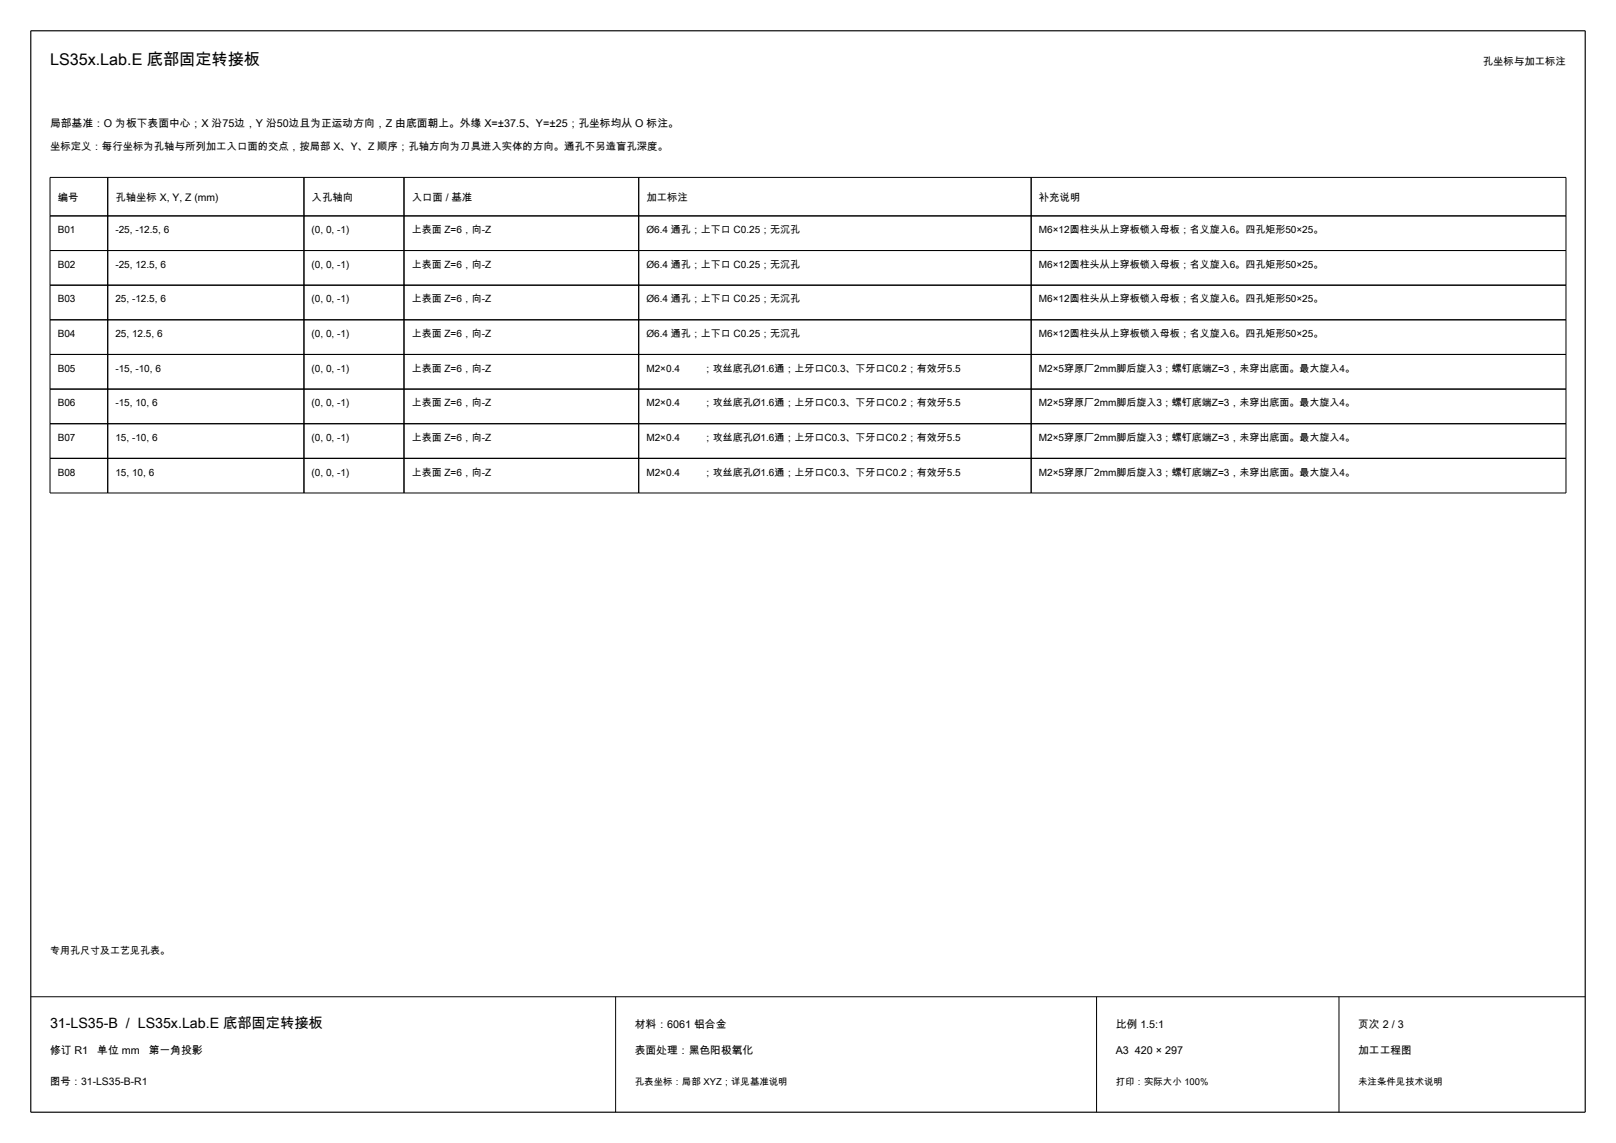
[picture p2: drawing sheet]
<svg xmlns="http://www.w3.org/2000/svg" width="420mm" height="297mm" viewBox="0 0 420 297" stroke-linecap="round" stroke-linejoin="round" font-family="sans-serif">
<defs><g id="words">
<text font-size="4.2" x="13" y="17">LS35x.Lab.E 底部固定转接板</text>
<text font-size="3.7" x="13" y="267">31-LS35-B / LS35x.Lab.E 底部固定转接板</text>
<g font-size="2.8">
<text x="13" y="33">局部基准：O 为板下表面中心；X 沿75边，Y 沿50边且为正运动方向，Z 由底面朝上。外缘 X=±37.5、Y=±25；孔坐标均从 O 标注。</text>
<text x="165" y="267">材料：6061 铝合金</text>
<text x="290" y="267">比例 1.5:1</text>
<text x="353" y="267">页次 2 / 3</text>
<text x="13" y="274">修订 R1</text>
<text x="25.3" y="274">单位 mm</text>
<text x="38.6" y="274">第一角投影</text>
<text x="165" y="274">表面处理：黑色阳极氧化</text>
<text x="290" y="274">A3 420 × 297</text>
<text x="353" y="274">加工工程图</text>
</g>
<g font-size="2.7">
<text x="385.4" y="17">孔坐标与加工标注</text>
<text x="13" y="39.1">坐标定义：每行坐标为孔轴与所列加工入口面的交点，按局部 X、Y、Z 顺序；孔轴方向为刀具进入实体的方向。通孔不另造盲孔深度。</text>
<text x="15" y="52.1">编号</text>
<text x="30" y="52.1">孔轴坐标 X, Y, Z (mm)</text>
<text x="81" y="52.1">入孔轴向</text>
<text x="107" y="52.1">入口面 / 基准</text>
<text x="168" y="52.1">加工标注</text>
<text x="270" y="52.1">补充说明</text>
<text x="13" y="282">图号：31-LS35-B-R1</text>
</g>
<g font-size="2.6">
<text x="15" y="60.6">B01</text>
<text x="30" y="60.6">-25, -12.5, 6</text>
<text x="81" y="60.6">(0, 0, -1)</text>
<text x="107" y="60.6">上表面 Z=6，向-Z</text>
<text x="168" y="60.6">Ø6.4 通孔；上下口 C0.25；无沉孔</text>
<text x="270" y="60.6">M6×12圆柱头从上穿板锁入母板；名义旋入6。四孔矩形50×25。</text>
<text x="15" y="69.6">B02</text>
<text x="30" y="69.6">-25, 12.5, 6</text>
<text x="81" y="69.6">(0, 0, -1)</text>
<text x="107" y="69.6">上表面 Z=6，向-Z</text>
<text x="168" y="69.6">Ø6.4 通孔；上下口 C0.25；无沉孔</text>
<text x="270" y="69.6">M6×12圆柱头从上穿板锁入母板；名义旋入6。四孔矩形50×25。</text>
<text x="15" y="78.6">B03</text>
<text x="30" y="78.6">25, -12.5, 6</text>
<text x="81" y="78.6">(0, 0, -1)</text>
<text x="107" y="78.6">上表面 Z=6，向-Z</text>
<text x="168" y="78.6">Ø6.4 通孔；上下口 C0.25；无沉孔</text>
<text x="270" y="78.6">M6×12圆柱头从上穿板锁入母板；名义旋入6。四孔矩形50×25。</text>
<text x="15" y="87.6">B04</text>
<text x="30" y="87.6">25, 12.5, 6</text>
<text x="81" y="87.6">(0, 0, -1)</text>
<text x="107" y="87.6">上表面 Z=6，向-Z</text>
<text x="168" y="87.6">Ø6.4 通孔；上下口 C0.25；无沉孔</text>
<text x="270" y="87.6">M6×12圆柱头从上穿板锁入母板；名义旋入6。四孔矩形50×25。</text>
<text x="15" y="96.6">B05</text>
<text x="30" y="96.6">-15, -10, 6</text>
<text x="81" y="96.6">(0, 0, -1)</text>
<text x="107" y="96.6">上表面 Z=6，向-Z</text>
<text x="168" y="96.6">M2×0.4</text>
<text x="182.7" y="96.6">；攻丝底孔Ø1.6通；上牙口C0.3、下牙口C0.2；有效牙5.5</text>
<text x="270" y="96.6">M2×5穿原厂2mm脚后旋入3；螺钉底端Z=3，未穿出底面。最大旋入4。</text>
<text x="15" y="105.6">B06</text>
<text x="30" y="105.6">-15, 10, 6</text>
<text x="81" y="105.6">(0, 0, -1)</text>
<text x="107" y="105.6">上表面 Z=6，向-Z</text>
<text x="168" y="105.6">M2×0.4</text>
<text x="182.7" y="105.6">；攻丝底孔Ø1.6通；上牙口C0.3、下牙口C0.2；有效牙5.5</text>
<text x="270" y="105.6">M2×5穿原厂2mm脚后旋入3；螺钉底端Z=3，未穿出底面。最大旋入4。</text>
<text x="15" y="114.6">B07</text>
<text x="30" y="114.6">15, -10, 6</text>
<text x="81" y="114.6">(0, 0, -1)</text>
<text x="107" y="114.6">上表面 Z=6，向-Z</text>
<text x="168" y="114.6">M2×0.4</text>
<text x="182.7" y="114.6">；攻丝底孔Ø1.6通；上牙口C0.3、下牙口C0.2；有效牙5.5</text>
<text x="270" y="114.6">M2×5穿原厂2mm脚后旋入3；螺钉底端Z=3，未穿出底面。最大旋入4。</text>
<text x="15" y="123.6">B08</text>
<text x="30" y="123.6">15, 10, 6</text>
<text x="81" y="123.6">(0, 0, -1)</text>
<text x="107" y="123.6">上表面 Z=6，向-Z</text>
<text x="168" y="123.6">M2×0.4</text>
<text x="182.7" y="123.6">；攻丝底孔Ø1.6通；上牙口C0.3、下牙口C0.2；有效牙5.5</text>
<text x="270" y="123.6">M2×5穿原厂2mm脚后旋入3；螺钉底端Z=3，未穿出底面。最大旋入4。</text>
<text x="13" y="248">专用孔尺寸及工艺见孔表。</text>
</g>
<g font-size="2.5">
<text x="165" y="282">孔表坐标：局部 XYZ；详见基准说明</text>
<text x="290" y="282">打印：实际大小 100%</text>
<text x="353" y="282">未注条件见技术说明</text>
</g>
</g></defs>
<path d="M8 8h404v281h-404z" fill="none" stroke="#000" stroke-width=".3"/>
<g fill="none" stroke="#000" stroke-width=".26">
<path d="M13 56.1h394M13 46.1h394v82h-394zM28 46.1v82M79 46.1v82M105 46.1v82M166 46.1v82M268 46.1v82M13 65.1h394M13 74.1h394M13 83.1h394M13 92.1h394M13 101.1h394"/>
<path d="M13 110.1h394M13 119.1h394M8 259h404M160 259v30M285 259v30M348 259v30"/>
</g>
<use href="#words"/>
</svg>
